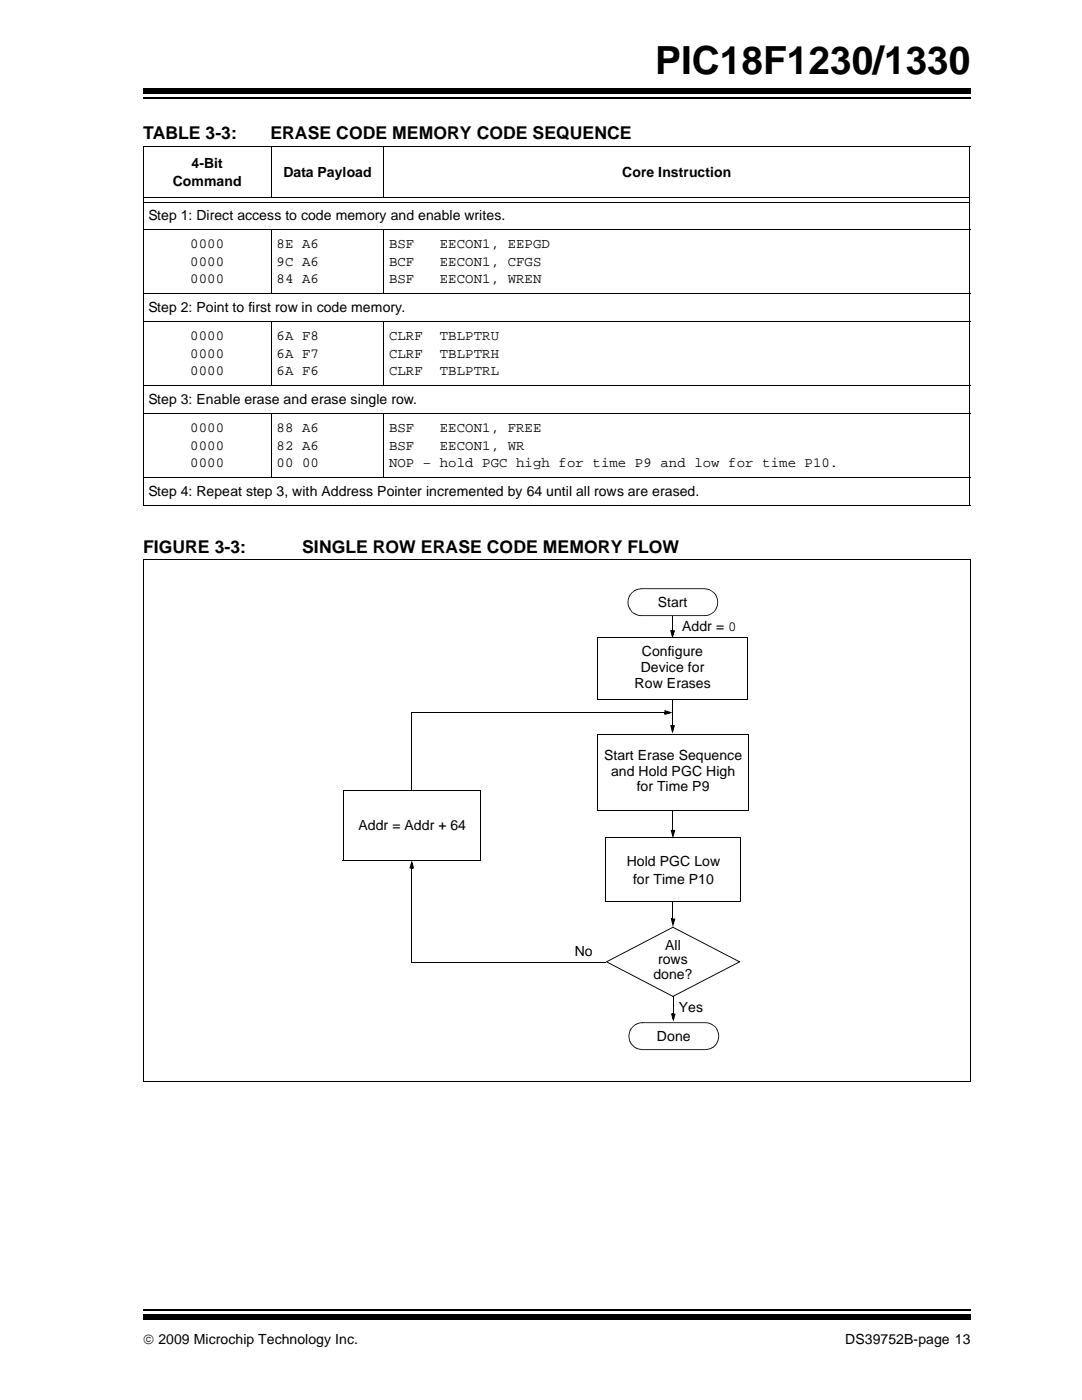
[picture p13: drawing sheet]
<svg xmlns="http://www.w3.org/2000/svg" width="216mm" height="279mm" viewBox="0 0 216 279" stroke-linecap="round" stroke-linejoin="round" font-family="sans-serif">
<defs><g id="words">
<text font-size="7.7" x="130.7" y="14.7">PIC18F1230/1330</text>
<g font-size="3.5">
<text x="28.6" y="27.7">TABLE 3-3:</text>
<text x="54" y="27.7">ERASE CODE MEMORY CODE SEQUENCE</text>
<text x="28.6" y="110.3">FIGURE 3-3:</text>
<text x="60.3" y="110.3">SINGLE ROW ERASE CODE MEMORY FLOW</text>
</g>
<g font-size="2.8">
<text x="38.2" y="33.6">4-Bit</text>
<text x="56.6" y="35.4">Data Payload</text>
<text x="124.2" y="35.4">Core Instruction</text>
<text x="34.5" y="37.2">Command</text>
<text x="29.6" y="43.9">Step 1: Direct access to code memory and enable writes.</text>
<text x="38" y="49.5">0000</text>
<text x="38" y="53.1">0000</text>
<text x="55.2" y="49.5">8E A6</text>
<text x="55.2" y="53.1">9C A6</text>
<text x="77.6" y="49.5">BSF</text>
<text x="77.6" y="53.1">BCF</text>
<text x="87.8" y="49.5">EECON1, EEPGD</text>
<text x="87.8" y="53.1">EECON1, CFGS</text>
<text x="38" y="56.6">0000</text>
<text x="55.2" y="56.6">84 A6</text>
<text x="77.6" y="56.6">BSF</text>
<text x="87.8" y="56.6">EECON1, WREN</text>
<text x="29.6" y="62.2">Step 2: Point to first row in code memory.</text>
<text x="38" y="67.9">0000</text>
<text x="38" y="71.4">0000</text>
<text x="55.2" y="67.9">6A F8</text>
<text x="55.2" y="71.4">6A F7</text>
<text x="77.6" y="67.9">CLRF</text>
<text x="77.6" y="71.4">CLRF</text>
<text x="87.8" y="67.9">TBLPTRU</text>
<text x="87.8" y="71.4">TBLPTRH</text>
<text x="38" y="74.9">0000</text>
<text x="55.2" y="74.9">6A F6</text>
<text x="77.6" y="74.9">CLRF</text>
<text x="87.8" y="74.9">TBLPTRL</text>
<text x="29.6" y="80.6">Step 3: Enable erase and erase single row.</text>
<text x="38" y="86.2">0000</text>
<text x="38" y="89.7">0000</text>
<text x="55.2" y="86.2">88 A6</text>
<text x="55.2" y="89.7">82 A6</text>
<text x="77.6" y="86.2">BSF</text>
<text x="77.6" y="89.7">BSF</text>
<text x="87.8" y="86.2">EECON1, FREE</text>
<text x="87.8" y="89.7">EECON1, WR</text>
<text x="38" y="93.3">0000</text>
<text x="55.2" y="93.3">00 00</text>
<text x="77.6" y="93.3">NOP – hold PGC high for time P9 and low for time P10.</text>
<text x="29.6" y="98.9">Step 4: Repeat step 3, with Address Pointer incremented by 64 until all rows are erased.</text>
<text x="131.2" y="121">Start</text>
<text x="136.1" y="125.9">Addr = 0</text>
<text x="128.1" y="130.9">Configure</text>
<text x="126.6" y="137.3">Row Erases</text>
<text x="127.8" y="134.1">Device for</text>
<text x="120.5" y="151.7">Start Erase Sequence</text>
<text x="121.9" y="154.8">and Hold PGC High</text>
<text x="127" y="158">for Time P9</text>
<text x="71.5" y="165.7">Addr = Addr + 64</text>
<text x="125.1" y="172.7">Hold PGC Low</text>
<text x="126.3" y="176.3">for Time P10</text>
<text x="114.7" y="190.9">No</text>
<text x="132.7" y="189.6">All</text>
<text x="130.4" y="195.4">done?</text>
<text x="131.3" y="192.4">rows</text>
<text x="135.4" y="202">Yes</text>
<text x="131.1" y="207.7">Done</text>
<text x="28.6" y="268.2">© 2009 Microchip Technology Inc.</text>
<text x="168.7" y="268.2">DS39752B-page 13</text>
</g>
</g></defs>
<path d="M28.6 261.4h165.1" fill="none" stroke="#000" stroke-width=".34"/>
<path d="M28.6 262.4h165.1v1.1h-165.1z" fill="#000"/>
<path d="M28.6 17.3h165.1v5.4h-165.1z" fill="#fff"/>
<path d="M28.6 19.6h165.1" fill="none" stroke="#000" stroke-width=".34"/>
<path d="M28.6 17.7h165.1v1.1h-165.1z" fill="#000"/>
<g fill="none" stroke="#000" stroke-width=".2">
<path d="M28.5 29.3h165.1M28.6 29.4v71.4M28.7 39.4h164.8M54.1 29.2v10.1M76.6 29.2v10.1M193.5 29.4v71.4M28.5 45.9h165.1M28.5 58.6h165.1M28.7 40.3h164.8M54.1 45.8v12.8M76.6 45.8v12.8M28.5 64.2h165.1"/>
<path d="M28.5 76.9h165.1M54.1 64.1v12.9M76.6 64.1v12.9M28.5 82.6h165.1M28.5 95.3h165.1M54.1 82.5v12.8M76.6 82.5v12.8M28.5 100.9h165.1"/>
</g>
<path d="M126.3 204.9a2.77 2.77 0 0 1 1.9-.8h12.5a2.69 2.69 0 0 1 2.7 2.7 2.69 2.69 0 0 1-2.7 2.7h-12.5a2.7 2.7 0 0 1-2.5-1.7 2.7 2.7 0 0 1 .6-2.9z" fill-rule="evenodd" fill="#fff"/>
<path d="M126.2 204.8l.9-.6 1.1-.2v.2l-1 .2-.8 .5a2.77 2.77 0 0 0-.8 1.9l.2 1 .6 .8 .8 .6 1 .2 13.1-.1 .9-.3 .7-.7 .4-1.5-.4-1.5-.3-.4-.8-.5-1.1-.2h-12.5v-.2h12.5a2.77 2.77 0 0 1 2.8 2.8 2.77 2.77 0 0 1-2.7 2.8h-12.6a2.75 2.75 0 0 1-2.6-1.7 2.75 2.75 0 0 1 .6-3.1zM128.2 204v.2z" fill="#000"/>
<path d="M126.1 118.3a2.77 2.77 0 0 1 1.9-.8h12.5a2.69 2.69 0 0 1 2.7 2.7 2.69 2.69 0 0 1-2.7 2.7h-12.5a2.7 2.7 0 0 1-2.5-1.7 2.7 2.7 0 0 1 .6-2.9z" fill-rule="evenodd" fill="#fff"/>
<path d="M128 117.4v.2zM126 118.3l.9-.7 1.1-.2v.2a2.77 2.77 0 0 0-1.9 .8l-.7 1.2v1.1l.7 1.4 1.3 .6 13.1 .1 1.1-.2 .8-.5 .3-.5 .4-.9v-1.1l-.4-.8-1.1-1-1.1-.2h-12.5v-.2h12.6a2.77 2.77 0 0 1 2.7 2.8 2.77 2.77 0 0 1-2.8 2.8h-12.5a2.75 2.75 0 0 1-2.6-1.7 2.75 2.75 0 0 1 .6-3zM133.9 125.8h.3v.3h-.3zM134.1 123h.2zM133.7 125.8l.4 .1 .3 .9h-.4l.3-.9 .3 .1-.4 .1v-.3h.5l-.5 1.6zM82.1 142.1l.1 .2zM132.6 141.7l1.6 .5-1.6 .5 .1-.4 .9-.3v.4l-.9-.3 .1-.3 .1 .4h-.3zM132.6 142.2h.3v.3h-.3z" fill="#000"/>
<path d="M133.9 126h.6l-.3 .8zM132.8 142l.8 .2-.8 .3z" fill="#000"/>
<path d="M134.2 123v2.9M82.2 142.2h50.4" fill="none" stroke="#000" stroke-width=".2"/>
<path d="M120.8 167.2h27v12.8h-27z" fill="#fff"/>
<path d="M134.2 137.8v7M82.1 142.1v18.5M120.7 180h27.1M120.8 167.1v12.9M120.8 167.2h27.1M134.3 180v3.4M147.8 167.2v12.9M134.4 198.9v3.4" fill="none" stroke="#000" stroke-width=".2"/>
<path d="M134.1 137.7l.2 .1zM133.9 144.7h.3v.3h-.3zM133.7 144.7l.4 .1 .3 .9-.4 .1 .3-1 .3 .1-.4 .1v-.3h.5l-.5 1.7zM82 160.6l.2 .1zM134.2 179.9l.2 .1zM121 191.9l13.3-6.9v.1l-13.2 6.9zM134.1 183.3h.2v.4h-.2zM133.9 183.3l.3 .1 .3 .9-.4 .1 .3-1 .3 .1-.4 .2v-.4h.5l-.5 1.8zM134.3 198.9h.2zM120.8 192l.3-.1 13.2 6.9-.1 .1v-.1l13.3-6.9 .1 .1-13.4-6.9 .1-.1 13.5 7-13.5 7zM134.1 202.3h.3v.3h-.3zM133.9 202.3l.4 .1 .2 .9h-.3l.2-.9 .3 .1-.3 .1v-.3h.4l-.4 1.6z" fill="#000"/>
<path d="M133.9 144.9h.6l-.3 .9zM134.1 183.5h.4l-.2 .8zM134.1 202.5h.5l-.2 .8z" fill="#000"/>
<path d="M119.3 127.2h29.9v12.4h-29.9z" fill="#fff"/>
<path d="M119.2 139.6h30M119.3 127.2h30M119.3 127.1v12.5M149.2 127.2v12.5M134.3 161.6v4.1" fill="none" stroke="#000" stroke-width=".2"/>
<path d="M134 165.6h.3v.4h-.3zM134.2 161.5l.2 .1zM133.8 165.6l.4 .1 .3 .9-.4 .1 .3-1 .3 .1-.4 .2v-.4h.4l-.4 1.7z" fill="#000"/>
<path d="M134 165.8h.5l-.2 .9z" fill="#000"/>
<path d="M68.5 157.8h27.3v13.8h-27.3z" fill="#fff"/>
<path d="M68.5 157.8h27.4M68.5 157.7v13.9M95.8 157.8v13.9M68.4 171.6h27.4" fill="none" stroke="#000" stroke-width=".2"/>
<path d="M119.3 146.5h30v15.2h-30z" fill="#fff"/>
<path d="M28.7 111.6h165M28.7 111.5v104.3M193.6 111.6v104.3M119.3 146.5h30.1M119.3 146.4v15.3M149.3 146.5v15.3M82.2 173.2v18.8M119.2 161.7h30.1M82 192h38.8M28.6 215.8h165" fill="none" stroke="#000" stroke-width=".2"/>
<path d="M82.2 171.6l.4 1.7-.3-.1-.3-.9 .3-.1-.2 1-.4-.1 .5-.1v.3h-.5zM82.2 173h.2v.3h-.2zM82.1 192l.2 .1zM120.8 191.9l.1 .2z" fill="#000"/>
<path d="M82.2 172.3l.2 .9h-.5z" fill="#000"/>
<use href="#words"/>
</svg>
